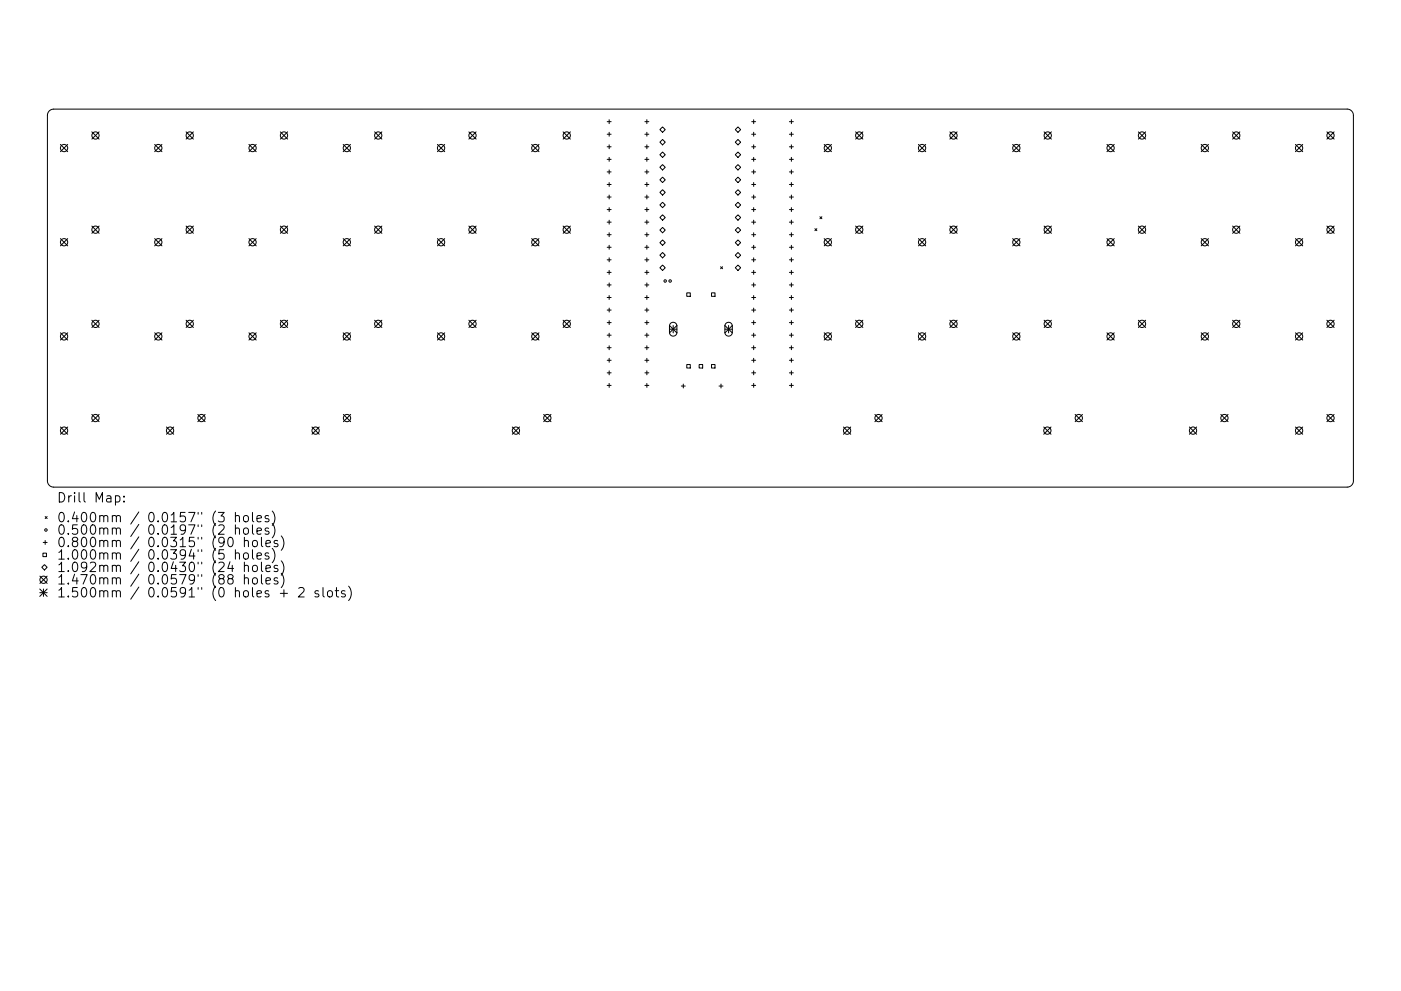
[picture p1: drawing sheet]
<svg xmlns="http://www.w3.org/2000/svg" width="297mm" height="210mm" viewBox="0 0 297 210" stroke-linecap="round" stroke-linejoin="round" font-family="sans-serif">
<defs><g id="words">
<g font-size="2.8">
<text x="12" y="106.6">Drill Map:</text>
<text x="12" y="110.8">0.400mm / 0.0157&quot; (3 holes)</text>
<text x="12" y="113.4">0.500mm / 0.0197&quot; (2 holes)</text>
<text x="12" y="116.1">0.800mm / 0.0315&quot; (90 holes)</text>
<text x="12" y="118.7">1.000mm / 0.0394&quot; (5 holes)</text>
<text x="12" y="121.4">1.092mm / 0.0430&quot; (24 holes)</text>
<text x="12" y="124">1.470mm / 0.0579&quot; (88 holes)</text>
<text x="12" y="126.7">1.500mm / 0.0591&quot; (0 holes + 2 slots)</text>
</g>
</g></defs>
<g fill="none" stroke="#000" stroke-width=".21">
<path d="M10.4 23.5l1-.3 274.2-.1a1.33 1.33 0 0 1 1.3 1.4v77.5a1.33 1.33 0 0 1-1.3 1.4h-274.2a1.33 1.33 0 0 1-1.3-1.4v-77.5zM12.8 30.6l1.6 1.6M14.4 30.6l-1.6 1.6M19.5 28l1.5 1.5M21 28l-1.5 1.5M32.8 30.6l1.5 1.6M34.3 30.6l-1.5 1.6M39.5 28l1.5 1.5M41 28l-1.5 1.5M52.8 30.6l1.5 1.6M54.3 30.6l-1.5 1.6M59.4 28l1.6 1.5"/>
<path d="M61 28l-1.6 1.5M72.8 30.6l1.5 1.6M74.3 30.6l-1.5 1.6M79.4 28l1.6 1.5M81 28l-1.6 1.5M92.7 30.6l1.6 1.6M94.3 30.6l-1.6 1.6M99.4 28l1.5 1.5M100.9 28l-1.5 1.5M112.7 30.6l1.6 1.6M114.3 30.6l-1.6 1.6M119.4 28l1.5 1.5"/>
<path d="M120.9 28l-1.5 1.5M128.7 25.8h.9M128.7 28.5h.9M128.7 31.1h.9M128.7 33.8h.9M128.7 36.5h.9M128.7 39.1h.9M129.2 25.4v.8M129.2 28.1v.8M129.2 30.7v.9M129.2 33.4v.8M129.2 36.1v.8"/>
<path d="M129.2 38.7v.9M136.7 25.8h.9M136.7 28.5h.9M136.7 31.1h.9M136.7 33.8h.9M136.7 36.5h.9M136.7 39.1h.9M137.1 25.4v.8M137.1 28.1v.8M137.1 30.7v.9M137.1 33.4v.8M137.1 36.1v.8"/>
<path d="M137.1 38.7v.9M139.9 27.5l.6-.6 .6 .6-.6 .6zM139.9 30.2l.6-.6 .6 .6-.6 .5zM139.9 32.8l.6-.5 .6 .5-.6 .6zM139.9 35.5l.6-.6 .6 .6-.6 .6zM139.9 38.2l.6-.6 .6 .6-.6 .5zM155.9 35.5l.6-.6 .5 .6-.5 .6zM155.9 38.2l.6-.6 .5 .6-.5 .5zM156.5 26.9l.5 .6-.5 .6-.6-.6zM156.5 29.6l.5 .6-.5 .5-.6-.5zM156.5 32.3l.5 .5-.5 .6-.6-.6zM159.4 25.8h.8"/>
<path d="M159.4 28.5h.8M159.4 31.1h.8M159.4 33.8h.8M159.4 36.5h.8M159.4 39.1h.8M159.8 25.4v.8M159.8 28.1v.8M159.8 30.7v.9M159.8 33.4v.8M159.8 36.1v.8M159.8 38.7v.9M167.4 25.8h.8"/>
<path d="M167.4 28.5h.8M167.4 31.1h.8M167.4 33.8h.8M167.4 36.5h.8M167.4 39.1h.8M167.8 25.4v.8M167.8 28.1v.8M167.8 30.7v.9M167.8 33.4v.8M167.8 36.1v.8M167.8 38.7v.9M174.7 30.6l1.6 1.6"/>
<path d="M176.3 30.6l-1.6 1.6M181.4 28l1.5 1.5M182.9 28l-1.5 1.5M194.7 30.6l1.6 1.6M196.3 30.6l-1.6 1.6M201.4 28l1.5 1.5M202.9 28l-1.5 1.5M214.7 30.6l1.6 1.6M216.3 30.6l-1.6 1.6M221.4 28l1.5 1.5M222.9 28l-1.5 1.5M234.7 30.6l1.5 1.6"/>
<path d="M236.2 30.6l-1.5 1.6M241.4 28l1.5 1.5M242.9 28l-1.5 1.5M254.7 30.6l1.5 1.6M256.2 30.6l-1.5 1.6M261.3 28l1.6 1.5M262.9 28l-1.6 1.5M274.7 30.6l1.5 1.6M276.2 30.6l-1.5 1.6M281.3 28l1.6 1.5M282.9 28l-1.6 1.5M12.8 50.6l1.6 1.6"/>
<path d="M14.4 50.6l-1.6 1.6M19.5 48l1.5 1.5M21 48l-1.5 1.5M32.8 50.6l1.5 1.6M34.3 50.6l-1.5 1.6M39.5 48l1.5 1.5M41 48l-1.5 1.5M52.8 50.6l1.5 1.6M54.3 50.6l-1.5 1.6M59.4 48l1.6 1.5M61 48l-1.6 1.5M72.8 50.6l1.5 1.6"/>
<path d="M74.3 50.6l-1.5 1.6M79.4 48l1.6 1.5M81 48l-1.6 1.5M92.7 50.6l1.6 1.6M94.3 50.6l-1.6 1.6M99.4 48l1.5 1.5M100.9 48l-1.5 1.5M112.7 50.6l1.6 1.6M114.3 50.6l-1.6 1.6M119.4 48l1.5 1.5M120.9 48l-1.5 1.5M128.7 41.8h.9"/>
<path d="M128.7 44.5h.9M128.7 47.1h.9M128.7 49.8h.9M128.7 52.5h.9M128.7 55.1h.9M128.7 57.8h.9M129.2 41.4v.8M129.2 44v.9M129.2 46.7v.9M129.2 49.4v.8M129.2 52v.9M129.2 54.7v.8"/>
<path d="M129.2 57.4v.8M136.7 41.8h.9M136.7 44.5h.9M136.7 47.1h.9M136.7 49.8h.9M136.7 52.5h.9M136.7 55.1h.9M136.7 57.8h.9M137.1 41.4v.8M137.1 44v.9M137.1 46.7v.9M137.1 49.4v.8"/>
<path d="M137.1 52v.9M137.1 54.7v.8M137.1 57.4v.8M139.9 40.8l.6-.5 .6 .5-.6 .6zM139.9 43.5l.6-.6 .6 .6-.6 .6zM139.9 46.2l.6-.6 .6 .6-.6 .5zM139.9 48.8l.6-.6 .6 .6-.6 .6zM139.9 51.5l.6-.6 .6 .6-.6 .6zM139.9 54.1l.6-.5 .6 .5-.6 .6zM139.9 56.8l.6-.6 .6 .6-.6 .6zM152.8 56.6l.4 .4M153.2 56.6l-.4 .4"/>
<path d="M155.9 40.8l.6-.5 .5 .5-.5 .6zM155.9 48.8l.6-.6 .5 .6-.5 .6zM155.9 51.5l.6-.6 .5 .6-.5 .6zM155.9 54.1l.6-.5 .5 .5-.5 .6zM155.9 56.8l.6-.6 .5 .6-.5 .6zM156.5 42.9l.5 .6-.5 .6-.6-.6zM156.5 45.6l.5 .6-.5 .5-.6-.5zM159.4 41.8h.8M159.4 44.5h.8M159.4 47.1h.8M159.4 49.8h.8M159.4 52.5h.8"/>
<path d="M159.4 55.1h.8M159.4 57.8h.8M159.8 41.4v.8M159.8 44v.9M159.8 46.7v.9M159.8 49.4v.8M159.8 52v.9M159.8 54.7v.8M159.8 57.4v.8M167.4 41.8h.8M167.4 44.5h.8M167.4 47.1h.8"/>
<path d="M167.4 49.8h.8M167.4 52.5h.8M167.4 55.1h.8M167.4 57.8h.8M167.8 41.4v.8M167.8 44v.9M167.8 46.7v.9M167.8 49.4v.8M167.8 52v.9M167.8 54.7v.8M167.8 57.4v.8M172.8 48.5l.4 .4"/>
<path d="M173.2 48.5l-.4 .4M173.8 46l.5 .4M174.3 46l-.5 .4M174.7 50.6l1.6 1.6M176.3 50.6l-1.6 1.6M181.4 48l1.5 1.5M182.9 48l-1.5 1.5M194.7 50.6l1.6 1.6M196.3 50.6l-1.6 1.6M201.4 48l1.5 1.5M202.9 48l-1.5 1.5M214.7 50.6l1.6 1.6"/>
<path d="M216.3 50.6l-1.6 1.6M221.4 48l1.5 1.5M222.9 48l-1.5 1.5M234.7 50.6l1.5 1.6M236.2 50.6l-1.5 1.6M241.4 48l1.5 1.5M242.9 48l-1.5 1.5M254.7 50.6l1.5 1.6M256.2 50.6l-1.5 1.6M261.3 48l1.6 1.5M262.9 48l-1.6 1.5M274.7 50.6l1.5 1.6"/>
<path d="M276.2 50.6l-1.5 1.6M281.3 48l1.6 1.5M282.9 48l-1.6 1.5M12.8 70.6l1.6 1.5M14.4 70.6l-1.6 1.5M19.5 67.9l1.5 1.6M21 67.9l-1.5 1.6M32.8 70.6l1.5 1.5M34.3 70.6l-1.5 1.5M39.5 67.9l1.5 1.6M41 67.9l-1.5 1.6M52.8 70.6l1.5 1.5"/>
<path d="M54.3 70.6l-1.5 1.5M59.4 67.9l1.6 1.6M61 67.9l-1.6 1.6M72.8 70.6l1.5 1.5M74.3 70.6l-1.5 1.5M79.4 67.9l1.6 1.6M81 67.9l-1.6 1.6M92.7 70.6l1.6 1.5M94.3 70.6l-1.6 1.5M99.4 67.9l1.5 1.6M100.9 67.9l-1.5 1.6M112.7 70.6l1.6 1.5"/>
<path d="M114.3 70.6l-1.6 1.5M119.4 67.9l1.5 1.6M120.9 67.9l-1.5 1.6M128.7 60.5h.9M128.7 63.1h.9M128.7 65.8h.9M128.7 68.4h.9M128.7 71.1h.9M128.7 73.8h.9M128.7 76.4h.9M128.7 79.1h.9M129.2 60v.9"/>
<path d="M129.2 62.7v.8M129.2 65.4v.8M129.2 68v.9M129.2 70.7v.8M129.2 73.4v.8M129.2 76v.9M129.2 78.7v.8M136.7 60.5h.9M136.7 63.1h.9M136.7 65.8h.9M136.7 68.4h.9M136.7 71.1h.9"/>
<path d="M136.7 73.8h.9M136.7 76.4h.9M136.7 79.1h.9M137.1 60v.9M137.1 62.7v.8M137.1 65.4v.8M137.1 68v.9M137.1 70.7v.8M137.1 73.4v.8M137.1 76v.9M137.1 78.7v.8M141.9 69.1l1.6 1.5"/>
<path d="M141.9 69.8h1.6M142.2 68.6a.79 .79 0 0 1 .8-.2 .79 .79 0 0 1 .5 .8v1.3a.79 .79 0 0 1-.8 .8 .79 .79 0 0 1-.8-.8v-1.4zM142.7 69.1v1.5M143.5 69.1l-1.6 1.5M145.6 62.1h.8v.8h-.8zM145.6 77.3h.8v.8h-.8zM148.2 77.3h.8v.8h-.8zM150.9 62.1h.7v.8h-.7zM150.9 77.3h.7v.8h-.7zM153.7 69.8h1.6M153.7 69.1l1.6 1.5M153.9 68.6a.79 .79 0 0 1 .9-.2 .79 .79 0 0 1 .5 .8v1.3a.79 .79 0 0 1-.8 .8 .79 .79 0 0 1-.8-.8v-1.4z"/>
<path d="M154.5 69.1v1.5M155.3 69.1l-1.6 1.5M159.4 60.5h.8M159.4 63.1h.8M159.4 65.8h.8M159.4 68.4h.8M159.4 71.1h.8M159.4 73.8h.8M159.4 76.4h.8M159.4 79.1h.8M159.8 60v.9M159.8 62.7v.8"/>
<path d="M159.8 65.4v.8M159.8 68v.9M159.8 70.7v.8M159.8 73.4v.8M159.8 76v.9M159.8 78.7v.8M167.4 60.5h.8M167.4 63.1h.8M167.4 65.8h.8M167.4 68.4h.8M167.4 71.1h.8M167.4 73.8h.8"/>
<path d="M167.4 76.4h.8M167.4 79.1h.8M167.8 60v.9M167.8 62.7v.8M167.8 65.4v.8M167.8 68v.9M167.8 70.7v.8M167.8 73.4v.8M167.8 76v.9M167.8 78.7v.8M174.7 70.6l1.6 1.5M176.3 70.6l-1.6 1.5"/>
<path d="M181.4 67.9l1.5 1.6M182.9 67.9l-1.5 1.6M194.7 70.6l1.6 1.5M196.3 70.6l-1.6 1.5M201.4 67.9l1.5 1.6M202.9 67.9l-1.5 1.6M214.7 70.6l1.6 1.5M216.3 70.6l-1.6 1.5M221.4 67.9l1.5 1.6M222.9 67.9l-1.5 1.6M234.7 70.6l1.5 1.5M236.2 70.6l-1.5 1.5"/>
<path d="M241.4 67.9l1.5 1.6M242.9 67.9l-1.5 1.6M254.7 70.6l1.5 1.5M256.2 70.6l-1.5 1.5M261.3 67.9l1.6 1.6M262.9 67.9l-1.6 1.6M274.7 70.6l1.5 1.5M276.2 70.6l-1.5 1.5M281.3 67.9l1.6 1.6M282.9 67.9l-1.6 1.6M12.8 90.6l1.6 1.5M14.4 90.6l-1.6 1.5"/>
<path d="M19.5 87.9l1.5 1.6M21 87.9l-1.5 1.6M35.3 90.6l1.5 1.5M36.8 90.6l-1.5 1.5M41.9 87.9l1.6 1.6M43.5 87.9l-1.6 1.6M66.1 90.6l1.6 1.5M67.7 90.6l-1.6 1.5M72.8 87.9l1.5 1.6M74.3 87.9l-1.5 1.6M108.6 90.6l1.6 1.5M110.2 90.6l-1.6 1.5"/>
<path d="M115.3 87.9l1.5 1.6M116.8 87.9l-1.5 1.6M128.7 81.8h.9M129.2 81.4v.8M136.7 81.8h.9M137.1 81.4v.8M144.5 81.9h.8M144.9 81.5v.8M152.4 81.9h.9M152.9 81.5v.8M159.4 81.8h.8M159.8 81.4v.8"/>
<path d="M167.4 81.8h.8M167.8 81.4v.8M178.8 90.6l1.6 1.5M180.4 90.6l-1.6 1.5M185.5 87.9l1.5 1.6M187 87.9l-1.5 1.6M221.3 90.6l1.5 1.5M222.8 90.6l-1.5 1.5M228 87.9l1.5 1.6M229.5 87.9l-1.5 1.6M252.2 90.6l1.5 1.5M253.7 90.6l-1.5 1.5"/>
<path d="M258.8 87.9l1.6 1.6M260.4 87.9l-1.6 1.6M274.7 90.6l1.5 1.5M276.2 90.6l-1.5 1.5M281.3 87.9l1.6 1.6M282.9 87.9l-1.6 1.6M9.1 117.4h.7v.7h-.7zM9.2 115.1h.8M9.6 109.6l.4 .4M9.6 114.7v.8M10 109.6l-.4 .4M24.5 105.3l.6-.1 .3 .4v.5l-.2 .3h-.7"/>
<path d="M26.3 106.3v.2M26.3 105.3v.2M48.5 114.2l.5-.2a1.25 1.25 0 0 1 0 2l-.4-.1-.2-.3-.1-.8zM48.8 119.2l-.5 1.4h1.2M49.9 109.6a.5 .5 0 0 1 .9 .1v1M49.9 112.2a.5 .5 0 0 1 .9 .1v1.1M49.9 117.5a.5 .5 0 0 1 .9 .1v1M49.9 108.7v2M49.9 111.4v2M49.9 116.6v2M51.7 109.6a.54 .54 0 0 1 .6-.2 .54 .54 0 0 1 .4 .4l-.1 .7a.54 .54 0 0 1-.6 .2 .54 .54 0 0 1-.4-.4zM51.7 112.2a.54 .54 0 0 1 .6-.2 .54 .54 0 0 1 .4 .4v.6a.54 .54 0 0 1-.6 .4 .54 .54 0 0 1-.5-.4z"/>
<path d="M51.7 117.5a.54 .54 0 0 1 .6-.2 .54 .54 0 0 1 .4 .4l-.1 .7-.6 .2-.4-.3zM51.8 114.8a.5 .5 0 0 1 .9 .1v1.1M51.8 114v2M51.8 119.3v2M53.5 108.7v1.7l.3 .3M53.5 111.4v1.7l.3 .3M53.5 116.6v1.7l.3 .3M53.6 114.8a.54 .54 0 0 1 .6-.2 .54 .54 0 0 1 .4 .4v.6a.54 .54 0 0 1-.5 .4 .54 .54 0 0 1-.6-.4zM54.5 110l.9-.1-.1-.4-.5-.1-.3 .3 .1 .9h.7M54.5 112.7l.9-.2-.1-.4-.5-.1-.3 .3 .1 1h.7M54.5 118l.9-.2-.1-.4-.5-.1-.3 .3 .1 .9h.7M55.4 114v1.7l.3 .3"/>
<path d="M55.4 119.3v1.7l.3 .3M56.4 115.3l.9-.2-.1-.3-.5-.1-.3 .2 .1 1h.7M57 109.5l-.5-.1-.3 .3 .1 .2 .7 .2v.5h-.8M57 112.1l-.5-.1-.3 .3 .1 .3 .7 .2v.5h-.8M57 117.4l-.5-.1-.3 .3 .1 .3 .7 .2v.4h-.8M57.7 108.4a2.29 2.29 0 0 1 0 3.1M57.7 111.1a2.29 2.29 0 0 1 0 3M57.7 116.3a2.29 2.29 0 0 1 0 3.1M58.9 114.8l-.5-.1-.3 .2 .1 .3 .7 .2v.5h-.8M59.6 113.7a2.29 2.29 0 0 1 0 3.1M59.6 119a2.29 2.29 0 0 1 0 3M8.4 125l1.6 1.5"/>
<path d="M8.4 125.7h1.6M8.5 122.2l1.5 1.6M8.9 120.4l.5-.6 .6 .6-.6 .5zM9.2 125v1.5M10 122.2l-1.5 1.6M10 125l-1.6 1.5M48.7 122.8l-.4-.4 .1-.3 .3-.2 .5 .1 .2 .3-.1 .3-.8 .3-.2 .2 .1 .6 .3 .2h.4l.3-.4v-.4l-.3-.3M51.8 120.1a.5 .5 0 0 1 .9 .1v1.1M51.8 122.8a.5 .5 0 0 1 .9 .1v1M51.8 121.9v2M53.6 120.1a.54 .54 0 0 1 .6-.2 .54 .54 0 0 1 .4 .4v.6a.54 .54 0 0 1-.5 .4 .54 .54 0 0 1-.6-.4zM53.6 122.8a.54 .54 0 0 1 .6-.2 .54 .54 0 0 1 .4 .4v.5a.54 .54 0 0 1-.5 .4 .54 .54 0 0 1-.6-.4z"/>
<path d="M55.4 121.9v1.7l.3 .3M56.4 120.6l.9-.2-.1-.4-.5-.1-.3 .3 .1 1h.7M56.4 123.2l.9-.1-.1-.4-.5-.1-.3 .3 .1 .9h.7M58.9 120l-.5-.1-.3 .3 .1 .3 .7 .2v.5h-.8M58.9 122.7l-.5-.1-.3 .3 .1 .2 .7 .2v.5h-.8M59.4 125.9h1.6M59.6 121.6a2.29 2.29 0 0 1 0 3.1M60.2 125.1v1.6M63.3 124.8l.3-.1h.7a.54 .54 0 0 1 .1 .8l-1.2 1.2h1.3M67.5 125.4l-.4-.1-.3 .3 .1 .3 .6 .2v.5h-.7M68.5 124.7v1.7l.3 .3M69.5 125.5a.54 .54 0 0 1 .6-.2 .54 .54 0 0 1 .4 .4v.6a.54 .54 0 0 1-.5 .4 .54 .54 0 0 1-.6-.4z"/>
<path d="M71.1 125.3h.7M71.3 124.7v1.7l.1 .2 .4 .1M73.1 125.4l-.4-.1-.3 .3 .1 .3 .6 .2v.5h-.7M73.9 124.4a2.29 2.29 0 0 1 0 3"/>
<circle cx="13.6" cy="31.4" r=".77"/>
<circle cx="20.2" cy="28.7" r=".77"/>
<circle cx="33.6" cy="31.4" r=".77"/>
<circle cx="40.2" cy="28.7" r=".77"/>
<circle cx="53.5" cy="31.4" r=".77"/>
<circle cx="60.2" cy="28.7" r=".77"/>
<circle cx="73.5" cy="31.4" r=".77"/>
<circle cx="80.2" cy="28.7" r=".77"/>
<circle cx="93.5" cy="31.4" r=".77"/>
<circle cx="100.2" cy="28.7" r=".77"/>
<circle cx="113.5" cy="31.4" r=".77"/>
<circle cx="120.2" cy="28.7" r=".77"/>
<circle cx="175.5" cy="31.4" r=".77"/>
<circle cx="182.2" cy="28.7" r=".77"/>
<circle cx="195.5" cy="31.4" r=".77"/>
<circle cx="202.2" cy="28.7" r=".77"/>
<circle cx="215.5" cy="31.4" r=".77"/>
<circle cx="222.1" cy="28.7" r=".77"/>
<circle cx="235.5" cy="31.4" r=".77"/>
<circle cx="242.1" cy="28.7" r=".77"/>
<circle cx="255.4" cy="31.4" r=".77"/>
<circle cx="262.1" cy="28.7" r=".77"/>
<circle cx="275.4" cy="31.4" r=".77"/>
<circle cx="282.1" cy="28.7" r=".77"/>
<circle cx="13.6" cy="51.4" r=".77"/>
<circle cx="20.2" cy="48.7" r=".77"/>
<circle cx="33.6" cy="51.4" r=".77"/>
<circle cx="40.2" cy="48.7" r=".77"/>
<circle cx="53.5" cy="51.4" r=".77"/>
<circle cx="60.2" cy="48.7" r=".77"/>
<circle cx="73.5" cy="51.4" r=".77"/>
<circle cx="80.2" cy="48.7" r=".77"/>
<circle cx="93.5" cy="51.4" r=".77"/>
<circle cx="100.2" cy="48.7" r=".77"/>
<circle cx="113.5" cy="51.4" r=".77"/>
<circle cx="120.2" cy="48.7" r=".77"/>
<circle cx="141" cy="59.6" r=".26"/>
<circle cx="142.1" cy="59.6" r=".26"/>
<circle cx="175.5" cy="51.4" r=".77"/>
<circle cx="182.2" cy="48.7" r=".77"/>
<circle cx="195.5" cy="51.4" r=".77"/>
<circle cx="202.2" cy="48.7" r=".77"/>
<circle cx="215.5" cy="51.4" r=".77"/>
<circle cx="222.1" cy="48.7" r=".77"/>
<circle cx="235.5" cy="51.4" r=".77"/>
<circle cx="242.1" cy="48.7" r=".77"/>
<circle cx="255.4" cy="51.4" r=".77"/>
<circle cx="262.1" cy="48.7" r=".77"/>
<circle cx="275.4" cy="51.4" r=".77"/>
<circle cx="282.1" cy="48.7" r=".77"/>
<circle cx="13.6" cy="71.4" r=".77"/>
<circle cx="20.2" cy="68.7" r=".77"/>
<circle cx="33.6" cy="71.4" r=".77"/>
<circle cx="40.2" cy="68.7" r=".77"/>
<circle cx="53.5" cy="71.4" r=".77"/>
<circle cx="60.2" cy="68.7" r=".77"/>
<circle cx="73.5" cy="71.4" r=".77"/>
<circle cx="80.2" cy="68.7" r=".77"/>
<circle cx="93.5" cy="71.4" r=".77"/>
<circle cx="100.2" cy="68.7" r=".77"/>
<circle cx="113.5" cy="71.4" r=".77"/>
<circle cx="120.2" cy="68.7" r=".77"/>
<circle cx="175.5" cy="71.4" r=".77"/>
<circle cx="182.2" cy="68.7" r=".77"/>
<circle cx="195.5" cy="71.4" r=".77"/>
<circle cx="202.2" cy="68.7" r=".77"/>
<circle cx="215.5" cy="71.4" r=".77"/>
<circle cx="222.1" cy="68.7" r=".77"/>
<circle cx="235.5" cy="71.4" r=".77"/>
<circle cx="242.1" cy="68.7" r=".77"/>
<circle cx="255.4" cy="71.4" r=".77"/>
<circle cx="262.1" cy="68.7" r=".77"/>
<circle cx="275.4" cy="71.4" r=".77"/>
<circle cx="282.1" cy="68.7" r=".77"/>
<circle cx="13.6" cy="91.4" r=".77"/>
<circle cx="20.2" cy="88.7" r=".77"/>
<circle cx="36.1" cy="91.4" r=".77"/>
<circle cx="42.7" cy="88.7" r=".77"/>
<circle cx="66.9" cy="91.4" r=".77"/>
<circle cx="73.6" cy="88.7" r=".77"/>
<circle cx="109.4" cy="91.4" r=".77"/>
<circle cx="116" cy="88.7" r=".77"/>
<circle cx="179.6" cy="91.4" r=".77"/>
<circle cx="186.3" cy="88.7" r=".77"/>
<circle cx="222.1" cy="91.4" r=".77"/>
<circle cx="228.7" cy="88.7" r=".77"/>
<circle cx="252.9" cy="91.4" r=".77"/>
<circle cx="259.6" cy="88.7" r=".77"/>
<circle cx="275.4" cy="91.4" r=".77"/>
<circle cx="282.1" cy="88.7" r=".77"/>
<circle cx="9.7" cy="112.4" r=".26"/>
<circle cx="9.2" cy="123" r=".77"/>
</g>
<use href="#words"/>
</svg>
